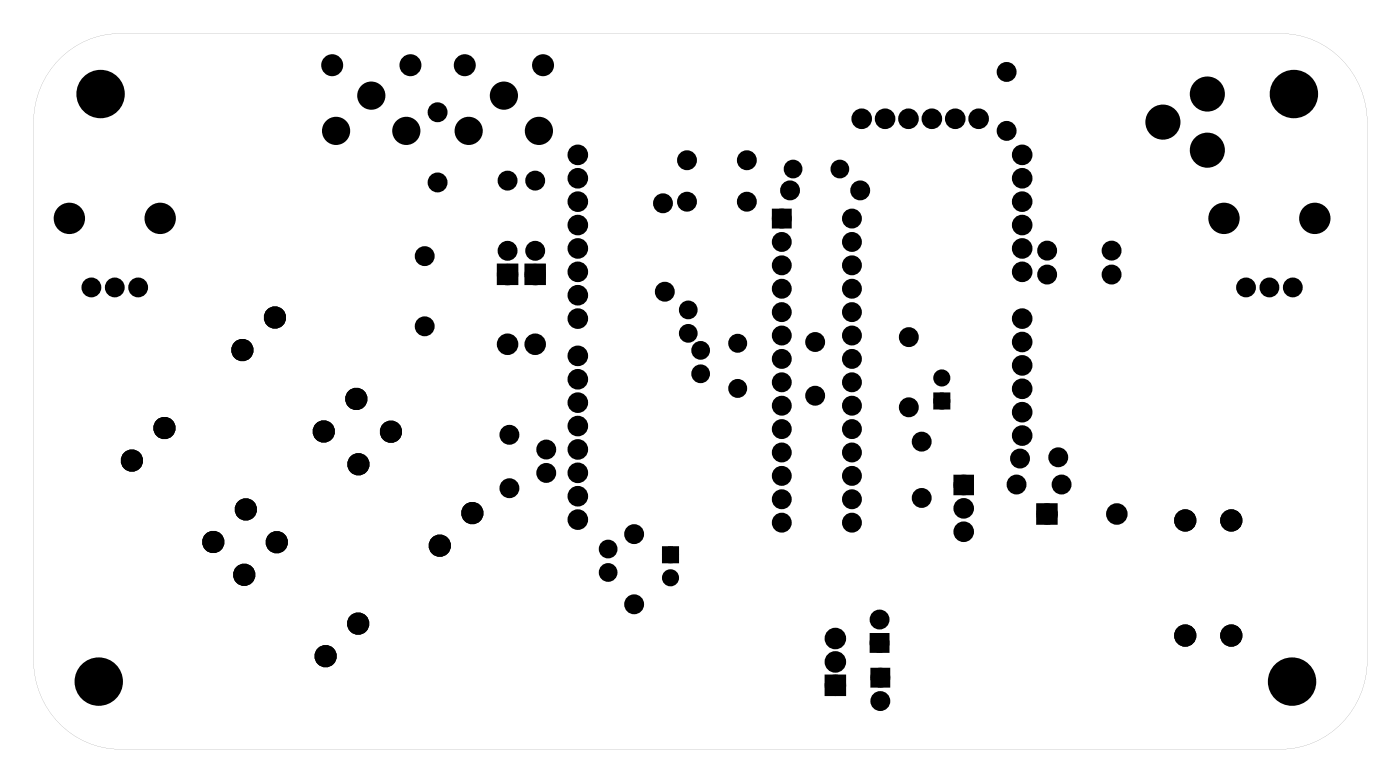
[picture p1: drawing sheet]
<svg xmlns="http://www.w3.org/2000/svg" width="152mm" height="85mm" viewBox="0 0 152 85" stroke-linecap="round" stroke-linejoin="round" font-family="sans-serif">
<g fill="#000">
<path d="M54.3 29h1.6v1.6h-1.6zM57.3 29h1.6v1.6h-1.6zM84.2 23h1.4v1.4h-1.4zM101.7 42.9h1.2v1.2h-1.2zM103.9 51.9h1.5v1.5h-1.5zM112.9 55h1.6v1.6h-1.6zM72.2 59.6h1.2v1.2h-1.2zM89.9 73.6h1.6v1.6h-1.6zM94.8 69.1h1.4v1.4h-1.4zM94.9 72.9h1.4v1.4h-1.4z"/>
<path d="M6.8 6.1a9.2 9.2 0 0 1 6.3-2.5h126a9.6 9.6 0 0 1 9.4 9.8v58.2a9.6 9.6 0 0 1-9.4 9.8h-126a9.6 9.6 0 0 1-9.5-9.8v-58.2a9.8 9.8 0 0 1 3.2-7.3zM6.8 6.1a9.8 9.8 0 0 0-3.2 7.3v58.2a9.6 9.6 0 0 0 9.5 9.7h126a9.5 9.5 0 0 0 9.4-9.7v-58.2a9.6 9.6 0 0 0-9.4-9.8h-126a9.2 9.2 0 0 0-6.3 2.5z"/>
</g>
<g fill="#000">
<circle cx="10.9" cy="10.2" r="2"/>
<circle cx="36.1" cy="7.1" r="1.07"/>
<circle cx="36.5" cy="14.2" r="1.28"/>
<circle cx="40.3" cy="10.4" r="1.28"/>
<circle cx="44.1" cy="14.2" r="1.28"/>
<circle cx="44.6" cy="7.1" r="1.07"/>
<circle cx="47.5" cy="12.2" r=".7"/>
<circle cx="47.5" cy="19.8" r=".7"/>
<circle cx="50.5" cy="7.1" r="1.07"/>
<circle cx="50.9" cy="14.2" r="1.28"/>
<circle cx="54.7" cy="10.4" r="1.28"/>
<circle cx="55.1" cy="19.6" r=".7"/>
<circle cx="58.1" cy="19.6" r=".7"/>
<circle cx="58.5" cy="14.2" r="1.28"/>
<circle cx="59" cy="7.1" r="1.07"/>
<circle cx="62.8" cy="19.4" r=".74"/>
<circle cx="62.8" cy="16.8" r=".74"/>
<circle cx="74.6" cy="17.4" r=".7"/>
<circle cx="81.1" cy="17.4" r=".7"/>
<circle cx="86.1" cy="18.4" r=".64"/>
<circle cx="91.2" cy="18.4" r=".64"/>
<circle cx="93.6" cy="12.9" r=".74"/>
<circle cx="96.1" cy="12.9" r=".74"/>
<circle cx="98.7" cy="12.9" r=".74"/>
<circle cx="101.2" cy="12.9" r=".74"/>
<circle cx="103.7" cy="12.9" r=".74"/>
<circle cx="106.3" cy="12.9" r=".74"/>
<circle cx="109.3" cy="14.2" r=".7"/>
<circle cx="109.3" cy="7.8" r=".7"/>
<circle cx="111" cy="16.8" r=".74"/>
<circle cx="111" cy="19.4" r=".74"/>
<circle cx="126.3" cy="13.3" r="1.52"/>
<circle cx="131.1" cy="16.3" r="1.52"/>
<circle cx="131.1" cy="10.2" r="1.52"/>
<circle cx="140.5" cy="10.2" r="2"/>
<circle cx="7.5" cy="23.7" r="1.35"/>
<circle cx="9.9" cy="31.2" r=".74"/>
<circle cx="12.5" cy="31.2" r=".74"/>
<circle cx="15" cy="31.2" r=".74"/>
<circle cx="17.4" cy="23.7" r="1.35"/>
<circle cx="26.3" cy="38" r=".84"/>
<circle cx="29.9" cy="34.5" r=".84"/>
<circle cx="46.1" cy="27.8" r=".7"/>
<circle cx="46.1" cy="35.4" r=".7"/>
<circle cx="55.1" cy="29.8" r=".79"/>
<circle cx="55.1" cy="37.4" r=".79"/>
<circle cx="55.1" cy="27.2" r=".7"/>
<circle cx="58.1" cy="37.4" r=".79"/>
<circle cx="58.1" cy="29.8" r=".79"/>
<circle cx="58.1" cy="27.2" r=".7"/>
<circle cx="62.8" cy="38.6" r=".74"/>
<circle cx="62.8" cy="29.5" r=".74"/>
<circle cx="62.8" cy="21.9" r=".74"/>
<circle cx="62.8" cy="24.4" r=".74"/>
<circle cx="62.8" cy="32.1" r=".74"/>
<circle cx="62.8" cy="34.6" r=".74"/>
<circle cx="62.8" cy="27" r=".74"/>
<circle cx="72" cy="22.1" r=".7"/>
<circle cx="72.2" cy="31.7" r=".7"/>
<circle cx="74.6" cy="21.9" r=".7"/>
<circle cx="74.7" cy="33.7" r=".64"/>
<circle cx="74.7" cy="36.2" r=".64"/>
<circle cx="76.1" cy="38" r=".64"/>
<circle cx="80.1" cy="37.3" r=".65"/>
<circle cx="81.1" cy="21.9" r=".7"/>
<circle cx="84.9" cy="28.8" r=".7"/>
<circle cx="84.9" cy="36.4" r=".7"/>
<circle cx="84.9" cy="31.4" r=".7"/>
<circle cx="84.9" cy="39" r=".7"/>
<circle cx="84.9" cy="23.7" r=".7"/>
<circle cx="84.9" cy="33.9" r=".7"/>
<circle cx="84.9" cy="26.3" r=".7"/>
<circle cx="85.8" cy="20.7" r=".7"/>
<circle cx="88.5" cy="37.1" r=".7"/>
<circle cx="92.5" cy="28.8" r=".7"/>
<circle cx="92.5" cy="36.4" r=".7"/>
<circle cx="92.5" cy="31.4" r=".7"/>
<circle cx="92.5" cy="39" r=".7"/>
<circle cx="92.5" cy="23.7" r=".7"/>
<circle cx="92.5" cy="33.9" r=".7"/>
<circle cx="92.5" cy="26.3" r=".7"/>
<circle cx="93.4" cy="20.7" r=".7"/>
<circle cx="98.7" cy="36.6" r=".7"/>
<circle cx="111" cy="39.7" r=".74"/>
<circle cx="111" cy="29.5" r=".74"/>
<circle cx="111" cy="21.9" r=".74"/>
<circle cx="111" cy="24.4" r=".74"/>
<circle cx="111" cy="34.6" r=".74"/>
<circle cx="111" cy="37.1" r=".74"/>
<circle cx="111" cy="27" r=".74"/>
<circle cx="113.7" cy="29.8" r=".7"/>
<circle cx="113.7" cy="27.2" r=".7"/>
<circle cx="120.7" cy="27.2" r=".7"/>
<circle cx="120.7" cy="29.8" r=".7"/>
<circle cx="132.9" cy="23.7" r="1.35"/>
<circle cx="135.3" cy="31.2" r=".74"/>
<circle cx="137.9" cy="31.2" r=".74"/>
<circle cx="140.4" cy="31.2" r=".74"/>
<circle cx="142.8" cy="23.7" r="1.35"/>
<circle cx="14.3" cy="50" r=".84"/>
<circle cx="17.9" cy="46.5" r=".84"/>
<circle cx="23.2" cy="58.9" r=".84"/>
<circle cx="26.7" cy="55.3" r=".84"/>
<circle cx="30.1" cy="58.9" r=".84"/>
<circle cx="35.2" cy="46.9" r=".84"/>
<circle cx="38.7" cy="43.3" r=".84"/>
<circle cx="38.9" cy="50.4" r=".84"/>
<circle cx="42.5" cy="46.9" r=".84"/>
<circle cx="47.8" cy="59.3" r=".84"/>
<circle cx="51.3" cy="55.7" r=".84"/>
<circle cx="55.3" cy="47.2" r=".7"/>
<circle cx="55.3" cy="53" r=".7"/>
<circle cx="59.3" cy="51.4" r=".7"/>
<circle cx="59.3" cy="48.8" r=".7"/>
<circle cx="62.8" cy="48.8" r=".74"/>
<circle cx="62.8" cy="56.4" r=".74"/>
<circle cx="62.8" cy="51.3" r=".74"/>
<circle cx="62.8" cy="53.9" r=".74"/>
<circle cx="62.8" cy="41.2" r=".74"/>
<circle cx="62.8" cy="43.7" r=".74"/>
<circle cx="62.8" cy="46.3" r=".74"/>
<circle cx="66" cy="59.6" r=".64"/>
<circle cx="68.9" cy="58" r=".7"/>
<circle cx="76.1" cy="40.6" r=".64"/>
<circle cx="80.1" cy="42.2" r=".65"/>
<circle cx="84.9" cy="44.1" r=".7"/>
<circle cx="84.9" cy="49.1" r=".7"/>
<circle cx="84.9" cy="41.5" r=".7"/>
<circle cx="84.9" cy="54.2" r=".7"/>
<circle cx="84.9" cy="56.8" r=".7"/>
<circle cx="84.9" cy="51.7" r=".7"/>
<circle cx="84.9" cy="46.6" r=".7"/>
<circle cx="88.5" cy="43" r=".7"/>
<circle cx="92.5" cy="44.1" r=".7"/>
<circle cx="92.5" cy="49.1" r=".7"/>
<circle cx="92.5" cy="41.5" r=".7"/>
<circle cx="92.5" cy="51.7" r=".7"/>
<circle cx="92.5" cy="56.8" r=".7"/>
<circle cx="92.5" cy="54.2" r=".7"/>
<circle cx="92.5" cy="46.6" r=".7"/>
<circle cx="98.7" cy="44.2" r=".7"/>
<circle cx="100.1" cy="48" r=".7"/>
<circle cx="100.1" cy="54.1" r=".7"/>
<circle cx="102.3" cy="41" r=".6"/>
<circle cx="102.3" cy="43.5" r=".6"/>
<circle cx="104.7" cy="55.2" r=".74"/>
<circle cx="104.7" cy="52.7" r=".74"/>
<circle cx="104.7" cy="57.7" r=".74"/>
<circle cx="110.4" cy="52.6" r=".7"/>
<circle cx="110.8" cy="49.8" r=".7"/>
<circle cx="111" cy="47.3" r=".74"/>
<circle cx="111" cy="42.2" r=".74"/>
<circle cx="111" cy="44.8" r=".74"/>
<circle cx="113.7" cy="55.8" r=".79"/>
<circle cx="114.9" cy="49.7" r=".7"/>
<circle cx="115.3" cy="52.6" r=".7"/>
<circle cx="121.3" cy="55.8" r=".79"/>
<circle cx="128.7" cy="56.5" r=".84"/>
<circle cx="133.7" cy="56.5" r=".84"/>
<circle cx="10.7" cy="74" r="2"/>
<circle cx="26.5" cy="62.4" r=".84"/>
<circle cx="35.4" cy="71.3" r=".84"/>
<circle cx="38.9" cy="67.7" r=".84"/>
<circle cx="66" cy="62.2" r=".64"/>
<circle cx="68.9" cy="65.6" r=".7"/>
<circle cx="72.8" cy="60.2" r=".6"/>
<circle cx="72.8" cy="62.7" r=".6"/>
<circle cx="90.7" cy="69.3" r=".79"/>
<circle cx="90.7" cy="71.9" r=".79"/>
<circle cx="90.7" cy="74.4" r=".79"/>
<circle cx="95.5" cy="67.3" r=".7"/>
<circle cx="95.5" cy="69.8" r=".7"/>
<circle cx="95.6" cy="76.1" r=".7"/>
<circle cx="95.6" cy="73.6" r=".7"/>
<circle cx="128.7" cy="69" r=".84"/>
<circle cx="133.7" cy="69" r=".84"/>
<circle cx="140.3" cy="74" r="2"/>
</g>
<g fill="none" stroke="#000" stroke-width="1.3" stroke-linecap="butt">
<circle cx="10.9" cy="10.2" r="2"/>
<circle cx="140.5" cy="10.2" r="2"/>
<circle cx="10.7" cy="74" r="2"/>
<circle cx="140.3" cy="74" r="2"/>
</g>
<g fill="none" stroke="#000" stroke-width=".76" stroke-linecap="butt">
<path d="M54.3 29h1.6v1.6h-1.6zM57.3 29h1.6v1.6h-1.6zM84.2 23h1.4v1.4h-1.4zM103.9 51.9h1.5v1.5h-1.5zM112.9 55h1.6v1.6h-1.6zM89.9 73.6h1.6v1.6h-1.6zM94.8 69.1h1.4v1.4h-1.4zM94.9 72.9h1.4v1.4h-1.4z"/>
<circle cx="47.5" cy="12.2" r=".7"/>
<circle cx="47.5" cy="19.8" r=".7"/>
<circle cx="55.1" cy="19.6" r=".7"/>
<circle cx="58.1" cy="19.6" r=".7"/>
<circle cx="62.8" cy="19.4" r=".74"/>
<circle cx="62.8" cy="16.8" r=".74"/>
<circle cx="74.6" cy="17.4" r=".7"/>
<circle cx="81.1" cy="17.4" r=".7"/>
<circle cx="86.1" cy="18.4" r=".64"/>
<circle cx="91.2" cy="18.4" r=".64"/>
<circle cx="93.6" cy="12.9" r=".74"/>
<circle cx="96.1" cy="12.9" r=".74"/>
<circle cx="98.7" cy="12.9" r=".74"/>
<circle cx="101.2" cy="12.9" r=".74"/>
<circle cx="103.7" cy="12.9" r=".74"/>
<circle cx="106.3" cy="12.9" r=".74"/>
<circle cx="109.3" cy="7.8" r=".7"/>
<circle cx="109.3" cy="14.2" r=".7"/>
<circle cx="111" cy="19.4" r=".74"/>
<circle cx="111" cy="16.8" r=".74"/>
<circle cx="126.3" cy="13.3" r="1.52"/>
<circle cx="131.1" cy="10.2" r="1.52"/>
<circle cx="131.1" cy="16.3" r="1.52"/>
<circle cx="46.1" cy="27.8" r=".7"/>
<circle cx="46.1" cy="35.4" r=".7"/>
<circle cx="55.1" cy="29.8" r=".79"/>
<circle cx="55.1" cy="37.4" r=".79"/>
<circle cx="55.1" cy="27.2" r=".7"/>
<circle cx="58.1" cy="29.8" r=".79"/>
<circle cx="58.1" cy="37.4" r=".79"/>
<circle cx="58.1" cy="27.2" r=".7"/>
<circle cx="62.8" cy="38.6" r=".74"/>
<circle cx="62.8" cy="24.4" r=".74"/>
<circle cx="62.8" cy="21.9" r=".74"/>
<circle cx="62.8" cy="32.1" r=".74"/>
<circle cx="62.8" cy="34.6" r=".74"/>
<circle cx="62.8" cy="29.5" r=".74"/>
<circle cx="62.8" cy="27" r=".74"/>
<circle cx="72" cy="22.1" r=".7"/>
<circle cx="72.2" cy="31.7" r=".7"/>
<circle cx="74.6" cy="21.9" r=".7"/>
<circle cx="74.7" cy="36.2" r=".64"/>
<circle cx="74.7" cy="33.7" r=".64"/>
<circle cx="76.1" cy="38" r=".64"/>
<circle cx="81.1" cy="21.9" r=".7"/>
<circle cx="84.9" cy="31.4" r=".7"/>
<circle cx="84.9" cy="28.8" r=".7"/>
<circle cx="84.9" cy="26.3" r=".7"/>
<circle cx="84.9" cy="33.9" r=".7"/>
<circle cx="84.9" cy="36.4" r=".7"/>
<circle cx="84.9" cy="39" r=".7"/>
<circle cx="84.9" cy="23.7" r=".7"/>
<circle cx="85.8" cy="20.7" r=".7"/>
<circle cx="88.5" cy="37.1" r=".7"/>
<circle cx="92.5" cy="26.3" r=".7"/>
<circle cx="92.5" cy="33.9" r=".7"/>
<circle cx="92.5" cy="39" r=".7"/>
<circle cx="92.5" cy="36.4" r=".7"/>
<circle cx="92.5" cy="31.4" r=".7"/>
<circle cx="92.5" cy="28.8" r=".7"/>
<circle cx="92.5" cy="23.7" r=".7"/>
<circle cx="93.4" cy="20.7" r=".7"/>
<circle cx="98.7" cy="36.6" r=".7"/>
<circle cx="111" cy="37.1" r=".74"/>
<circle cx="111" cy="34.6" r=".74"/>
<circle cx="111" cy="21.9" r=".74"/>
<circle cx="111" cy="24.4" r=".74"/>
<circle cx="111" cy="39.7" r=".74"/>
<circle cx="111" cy="27" r=".74"/>
<circle cx="111" cy="29.5" r=".74"/>
<circle cx="113.7" cy="27.2" r=".7"/>
<circle cx="113.7" cy="29.8" r=".7"/>
<circle cx="120.7" cy="29.8" r=".7"/>
<circle cx="120.7" cy="27.2" r=".7"/>
<circle cx="55.3" cy="53" r=".7"/>
<circle cx="55.3" cy="47.2" r=".7"/>
<circle cx="59.3" cy="48.8" r=".7"/>
<circle cx="59.3" cy="51.4" r=".7"/>
<circle cx="62.8" cy="41.2" r=".74"/>
<circle cx="62.8" cy="43.7" r=".74"/>
<circle cx="62.8" cy="46.3" r=".74"/>
<circle cx="62.8" cy="48.8" r=".74"/>
<circle cx="62.8" cy="51.3" r=".74"/>
<circle cx="62.8" cy="56.4" r=".74"/>
<circle cx="62.8" cy="53.9" r=".74"/>
<circle cx="66" cy="59.6" r=".64"/>
<circle cx="68.9" cy="58" r=".7"/>
<circle cx="76.1" cy="40.6" r=".64"/>
<circle cx="84.9" cy="41.5" r=".7"/>
<circle cx="84.9" cy="44.1" r=".7"/>
<circle cx="84.9" cy="46.6" r=".7"/>
<circle cx="84.9" cy="51.7" r=".7"/>
<circle cx="84.9" cy="49.1" r=".7"/>
<circle cx="84.9" cy="54.2" r=".7"/>
<circle cx="84.9" cy="56.8" r=".7"/>
<circle cx="88.5" cy="43" r=".7"/>
<circle cx="92.5" cy="41.5" r=".7"/>
<circle cx="92.5" cy="44.1" r=".7"/>
<circle cx="92.5" cy="51.7" r=".7"/>
<circle cx="92.5" cy="46.6" r=".7"/>
<circle cx="92.5" cy="49.1" r=".7"/>
<circle cx="92.5" cy="54.2" r=".7"/>
<circle cx="92.5" cy="56.8" r=".7"/>
<circle cx="98.7" cy="44.2" r=".7"/>
<circle cx="100.1" cy="48" r=".7"/>
<circle cx="100.1" cy="54.1" r=".7"/>
<circle cx="104.7" cy="55.2" r=".74"/>
<circle cx="104.7" cy="52.7" r=".74"/>
<circle cx="104.7" cy="57.7" r=".74"/>
<circle cx="110.4" cy="52.6" r=".7"/>
<circle cx="110.8" cy="49.8" r=".7"/>
<circle cx="111" cy="42.2" r=".74"/>
<circle cx="111" cy="44.8" r=".74"/>
<circle cx="111" cy="47.3" r=".74"/>
<circle cx="113.7" cy="55.8" r=".79"/>
<circle cx="114.9" cy="49.7" r=".7"/>
<circle cx="115.3" cy="52.6" r=".7"/>
<circle cx="121.3" cy="55.8" r=".79"/>
<circle cx="66" cy="62.2" r=".64"/>
<circle cx="68.9" cy="65.6" r=".7"/>
<circle cx="90.7" cy="69.3" r=".79"/>
<circle cx="90.7" cy="71.9" r=".79"/>
<circle cx="90.7" cy="74.4" r=".79"/>
<circle cx="95.5" cy="67.3" r=".7"/>
<circle cx="95.5" cy="69.8" r=".7"/>
<circle cx="95.6" cy="73.6" r=".7"/>
<circle cx="95.6" cy="76.1" r=".7"/>
</g>
<g fill="none" stroke="#000" stroke-width=".68" stroke-linecap="butt">
<circle cx="9.9" cy="31.2" r=".74"/>
<circle cx="12.5" cy="31.2" r=".74"/>
<circle cx="15" cy="31.2" r=".74"/>
<circle cx="135.3" cy="31.2" r=".74"/>
<circle cx="137.9" cy="31.2" r=".74"/>
<circle cx="140.4" cy="31.2" r=".74"/>
</g>
<g fill="none" stroke="#000" stroke-width=".71" stroke-linecap="butt">
<circle cx="7.5" cy="23.7" r="1.35"/>
<circle cx="17.4" cy="23.7" r="1.35"/>
<circle cx="132.9" cy="23.7" r="1.35"/>
<circle cx="142.8" cy="23.7" r="1.35"/>
</g>
<g fill="none" stroke="#000" stroke-width=".65" stroke-linecap="butt">
<path d="M72.2 59.6h1.2v1.2h-1.2zM101.7 42.9h1.2v1.2h-1.2z"/>
<circle cx="102.3" cy="43.5" r=".6"/>
<circle cx="102.3" cy="41" r=".6"/>
<circle cx="72.8" cy="62.7" r=".6"/>
<circle cx="72.8" cy="60.2" r=".6"/>
</g>
<g fill="none" stroke="#000" stroke-width=".75" stroke-linecap="butt">
<circle cx="80.1" cy="37.3" r=".65"/>
<circle cx="80.1" cy="42.2" r=".65"/>
</g>
<g fill="none" stroke="#000" stroke-width=".73" stroke-linecap="butt">
<circle cx="26.3" cy="38" r=".84"/>
<circle cx="29.9" cy="34.5" r=".84"/>
<circle cx="14.3" cy="50" r=".84"/>
<circle cx="17.9" cy="46.5" r=".84"/>
<circle cx="23.2" cy="58.9" r=".84"/>
<circle cx="26.7" cy="55.3" r=".84"/>
<circle cx="30.1" cy="58.9" r=".84"/>
<circle cx="35.2" cy="46.9" r=".84"/>
<circle cx="38.7" cy="43.3" r=".84"/>
<circle cx="38.9" cy="50.4" r=".84"/>
<circle cx="42.5" cy="46.9" r=".84"/>
<circle cx="47.8" cy="59.3" r=".84"/>
<circle cx="51.3" cy="55.7" r=".84"/>
<circle cx="128.7" cy="56.5" r=".84"/>
<circle cx="133.7" cy="56.5" r=".84"/>
<circle cx="26.5" cy="62.4" r=".84"/>
<circle cx="35.4" cy="71.3" r=".84"/>
<circle cx="38.9" cy="67.7" r=".84"/>
<circle cx="128.7" cy="69" r=".84"/>
<circle cx="133.7" cy="69" r=".84"/>
</g>
<g fill="none" stroke="#000" stroke-width=".51">
<circle cx="36.5" cy="14.2" r="1.28"/>
<circle cx="40.3" cy="10.4" r="1.28"/>
<circle cx="44.1" cy="14.2" r="1.28"/>
<circle cx="50.9" cy="14.2" r="1.28"/>
<circle cx="54.7" cy="10.4" r="1.28"/>
<circle cx="58.5" cy="14.2" r="1.28"/>
</g>
<g fill="none" stroke="#000" stroke-width=".25">
<circle cx="36.1" cy="7.1" r="1.07"/>
<circle cx="44.6" cy="7.1" r="1.07"/>
<circle cx="50.5" cy="7.1" r="1.07"/>
<circle cx="59" cy="7.1" r="1.07"/>
</g>
</svg>
